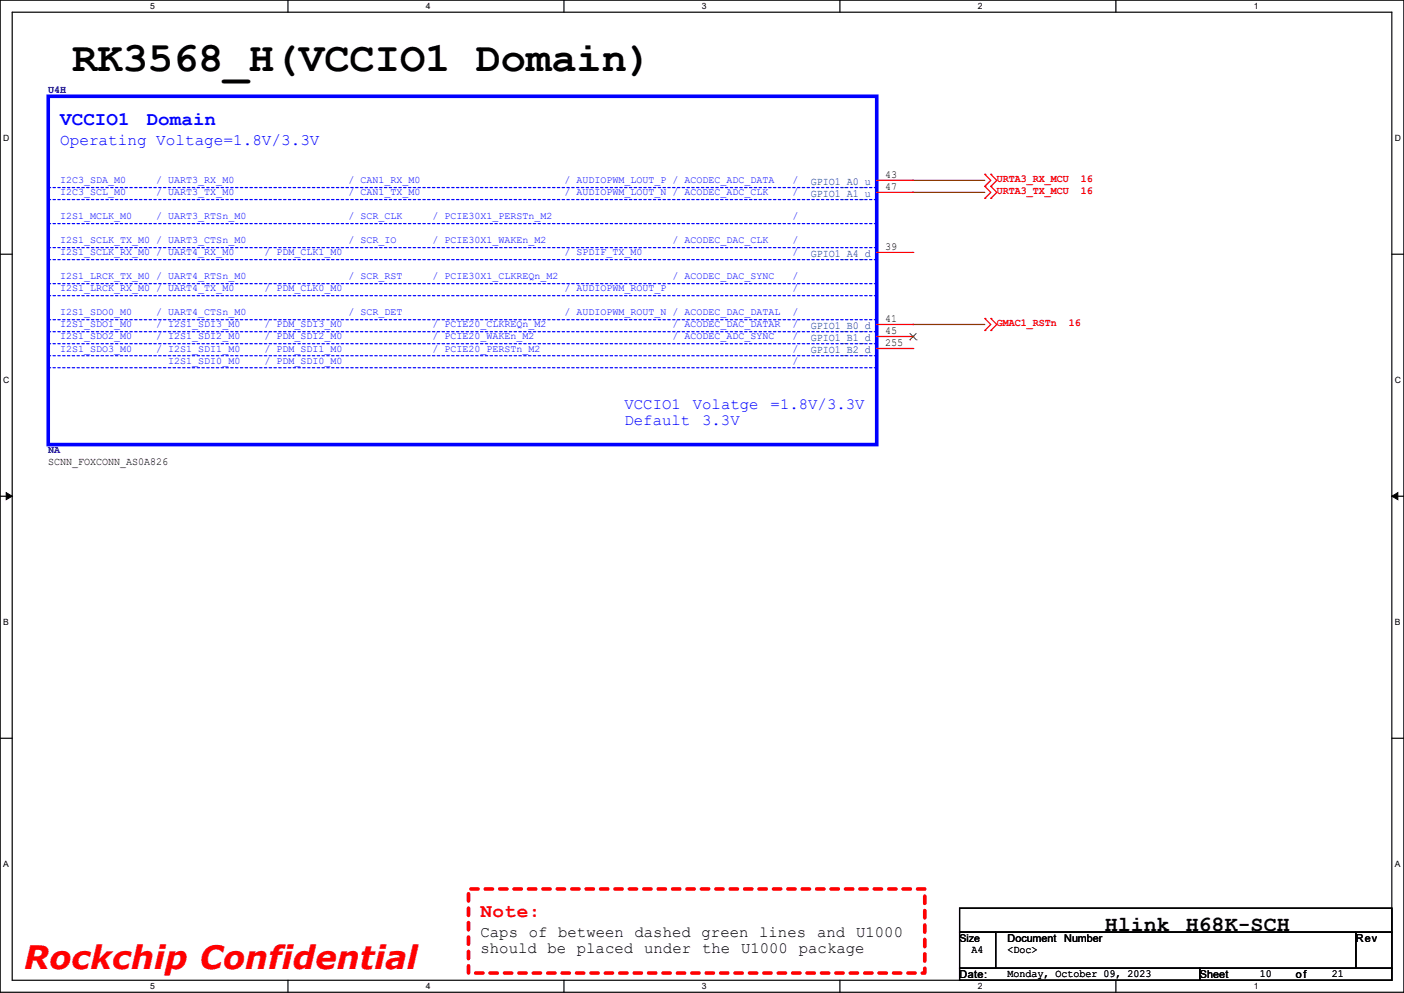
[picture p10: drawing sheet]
<svg xmlns="http://www.w3.org/2000/svg" width="297mm" height="210mm" viewBox="0 0 297 210" stroke-linecap="round" stroke-linejoin="round" font-family="sans-serif">
<defs><g id="words">
<text font-size="8.9" x="15.3" y="15.1">RK3568_H(VCCIO1 Domain)</text>
<text font-size="6.8" fill="#f00" x="5.1" y="205">Rockchip Confidential</text>
<g font-size="4.6">
<text x="233.7" y="196.9">Hlink</text>
<text x="250.8" y="196.9">H68K-SCH</text>
</g>
<g font-size="4.1" fill="#00f">
<text x="12.7" y="26.3">VCCIO1</text>
<text x="31" y="26.3">Domain</text>
</g>
<text font-size="4.1" fill="#f00" x="101.6" y="194">Note:</text>
<text font-size="3.4" fill="#00f" x="12.7" y="30.6">Operating Voltage=1.8V/3.3V</text>
<g font-size="3.3" fill="#00f">
<text x="132.1" y="86.5">VCCIO1</text>
<text x="132.1" y="89.8">Default</text>
<text x="146.6" y="86.5">Volatge</text>
<text x="148.5" y="89.8">3.3V</text>
<text x="163" y="86.5">=1.8V/3.3V</text>
</g>
<g font-size="3.3">
<text x="101.6" y="198.2">Caps of between dashed green lines and U1000</text>
<text x="101.6" y="201.6">should be placed under the U1000 package</text>
</g>
<g font-size="2.3" fill="#000080">
<text x="10.2" y="19.7">U4H</text>
<text x="10.2" y="95.9">NA</text>
</g>
<g font-size="2.3" fill="#004080">
<text x="171.5" y="39.1">GPIO1_A0_u</text>
<text x="171.5" y="41.6">GPIO1_A1_u</text>
<text x="171.5" y="54.3">GPIO1_A4_d</text>
<text x="171.5" y="69.6">GPIO1_B0_d</text>
<text x="171.5" y="72.1">GPIO1_B1_d</text>
<text x="171.5" y="74.6">GPIO1_B2_d</text>
</g>
<g font-size="2.3">
<text x="187.2" y="37.6">43</text>
<text x="187.2" y="40.1">47</text>
<text x="187.2" y="52.8">39</text>
<text x="187.2" y="68.1">41</text>
<text x="187.2" y="70.6">45</text>
<text x="187.2" y="73.2">255</text>
<text x="10.2" y="98.4">SCNN_FOXCONN_AS0A826</text>
<text x="205.5" y="201.5">A4</text>
<text x="213.1" y="199.2">Document</text>
<text x="213.1" y="201.5">&lt;Doc&gt;</text>
<text x="225.1" y="199.2">Number</text>
<text x="286.8" y="199.2">Rev</text>
<text x="203" y="206.8">Date:</text>
<text x="213.1" y="206.6">Monday, October 09, 2023</text>
<text x="253.8" y="206.8">Sheet</text>
<text x="266.5" y="206.6">10</text>
<text x="274.1" y="206.8">of</text>
<text x="281.7" y="206.6">21</text>
</g>
<g font-size="2.3" fill="#f00">
<text x="210.9" y="38.5">URTA3_RX_MCU</text>
<text x="210.9" y="41">URTA3_TX_MCU</text>
<text x="228.6" y="38.5">16</text>
<text x="228.6" y="41">16</text>
<text x="210.9" y="69">GMAC1_RSTn</text>
<text x="226.1" y="69">16</text>
</g>
<text font-size="2.2" x="203" y="199.2">Size</text>
<g font-size="2.1" fill="#00f">
<text x="12.7" y="41.3">I2C3_SCL_M0</text>
<text x="12.7" y="38.8">I2C3_SDA_M0</text>
<text x="33.1" y="41.3">/ UART3_TX_M0</text>
<text x="33.1" y="38.8">/ UART3_RX_M0</text>
<text x="73.7" y="41.3">/ CAN1_TX_M0</text>
<text x="73.7" y="38.8">/ CAN1_RX_M0</text>
<text x="119.4" y="38.8">/ AUDIOPWM_LOUT_P / ACODEC_ADC_DATA</text>
<text x="119.4" y="41.3">/ AUDIOPWM_LOUT_N / ACODEC_ADC_CLK</text>
<text x="167.7" y="41.3">/</text>
<text x="167.7" y="38.8">/</text>
<text x="12.7" y="46.4">I2S1_MCLK_M0</text>
<text x="33.1" y="46.4">/ UART3_RTSn_M0</text>
<text x="73.7" y="46.4">/ SCR_CLK</text>
<text x="91.5" y="46.4">/ PCIE30X1_PERSTn_M2</text>
<text x="167.7" y="46.4">/</text>
<text x="12.7" y="51.5">I2S1_SCLK_TX_M0 / UART3_CTSn_M0</text>
<text x="73.7" y="51.5">/ SCR_IO</text>
<text x="91.5" y="51.5">/ PCIE30X1_WAKEn_M2</text>
<text x="142.3" y="51.5">/ ACODEC_DAC_CLK</text>
<text x="167.7" y="51.5">/</text>
<text x="12.7" y="59.1">I2S1_LRCK_TX_M0 / UART4_RTSn_M0</text>
<text x="12.7" y="54">I2S1_SCLK_RX_M0 / UART4_RX_M0</text>
<text x="55.9" y="54">/ PDM_CLK1_M0</text>
<text x="73.7" y="59.1">/ SCR_RST</text>
<text x="91.5" y="59.1">/ PCIE30X1_CLKREQn_M2</text>
<text x="119.4" y="54">/ SPDIF_TX_M0</text>
<text x="142.3" y="59.1">/ ACODEC_DAC_SYNC</text>
<text x="167.7" y="59.1">/</text>
<text x="167.7" y="54">/</text>
<text x="12.7" y="61.6">I2S1_LRCK_RX_M0 / UART4_TX_M0</text>
<text x="55.9" y="61.6">/ PDM_CLK0_M0</text>
<text x="119.4" y="61.6">/ AUDIOPWM_ROUT_P</text>
<text x="167.7" y="61.6">/</text>
<text x="12.7" y="69.3">I2S1_SDO1_M0</text>
<text x="12.7" y="66.7">I2S1_SDO0_M0</text>
<text x="12.7" y="71.8">I2S1_SDO2_M0</text>
<text x="33.1" y="71.8">/ I2S1_SDI2_M0</text>
<text x="33.1" y="69.3">/ I2S1_SDI3_M0</text>
<text x="33.1" y="66.7">/ UART4_CTSn_M0</text>
<text x="55.9" y="69.3">/ PDM_SDI3_M0</text>
<text x="55.9" y="71.8">/ PDM_SDI2_M0</text>
<text x="73.7" y="66.7">/ SCR_DET</text>
<text x="91.5" y="69.3">/ PCIE20_CLKREQn_M2</text>
<text x="91.5" y="71.8">/ PCIE20_WAKEn_M2</text>
<text x="119.4" y="66.7">/ AUDIOPWM_ROUT_N / ACODEC_DAC_DATAL</text>
<text x="142.3" y="71.8">/ ACODEC_ADC_SYNC</text>
<text x="142.3" y="69.3">/ ACODEC_DAC_DATAR</text>
<text x="167.7" y="69.3">/</text>
<text x="167.7" y="66.7">/</text>
<text x="167.7" y="71.8">/</text>
<text x="12.7" y="74.3">I2S1_SDO3_M0</text>
<text x="33.1" y="74.3">/ I2S1_SDI1_M0</text>
<text x="35.6" y="76.9">I2S1_SDI0_M0</text>
<text x="55.9" y="74.3">/ PDM_SDI1_M0</text>
<text x="55.9" y="76.9">/ PDM_SDI0_M0</text>
<text x="91.5" y="74.3">/ PCIE20_PERSTn_M2</text>
<text x="167.7" y="74.3">/</text>
<text x="167.7" y="76.9">/</text>
</g>
<g font-size="1.8">
<text x="31.8" y="1.9">5</text>
<text x="90.1" y="1.9">4</text>
<text x="148.5" y="1.9">3</text>
<text x="206.8" y="1.9">2</text>
<text x="265.2" y="1.9">1</text>
<text x=".7" y="29.8">D</text>
<text x="295.1" y="29.8">D</text>
<text x=".7" y="80.9">C</text>
<text x="295.1" y="80.9">C</text>
<text x=".7" y="132.1">B</text>
<text x="295.1" y="132.1">B</text>
<text x=".7" y="183.3">A</text>
<text x="295.1" y="183.3">A</text>
<text x="31.8" y="209.2">5</text>
<text x="90.1" y="209.2">4</text>
<text x="148.5" y="209.2">3</text>
<text x="206.8" y="209.2">2</text>
<text x="265.2" y="209.2">1</text>
</g>
</g></defs>
<path d="M0 0h297v209.8h-297zM2.6 2.6h291.8v204.7h-291.8z" fill="none" stroke="#000" stroke-width=".25"/>
<g fill="#fff">
<path d="M31.7 .3h1v2h-1z"/>
<path d="M31.7 207.6h1v2h-1z"/>
</g>
<path d="M60.9 0v2.6M60.9 207.3v2.5" fill="none" stroke="#000" stroke-width=".25"/>
<g fill="#fff">
<path d="M90.1 .3h1v2h-1z"/>
<path d="M90.1 207.6h1v2h-1z"/>
</g>
<path d="M119.3 0v2.6M119.3 207.3v2.5" fill="none" stroke="#000" stroke-width=".25"/>
<g fill="#fff">
<path d="M148.5 .3h.9v2h-.9z"/>
<path d="M148.5 207.6h.9v2h-.9z"/>
</g>
<path d="M177.7 0v2.6M177.7 207.3v2.5" fill="none" stroke="#000" stroke-width=".25"/>
<g fill="#fff">
<path d="M206.8 .3h1v2h-1z"/>
<path d="M206.8 207.6h1v2h-1z"/>
</g>
<path d="M236.1 0v2.6M236.1 207.3v2.5" fill="none" stroke="#000" stroke-width=".25"/>
<g fill="#fff">
<path d="M265.2 .3h1v2h-1z"/>
<path d="M265.2 207.6h1v2h-1z"/>
<path d="M.7 28.2h1.2v1.9h-1.2z"/>
<path d="M295.1 28.2h1.2v1.9h-1.2z"/>
<path d="M.7 79.3h1.2v2h-1.2z"/>
<path d="M295.1 79.3h1.2v2h-1.2z"/>
</g>
<path d="M0 53.8h2.6M294.4 53.8h2.6" fill="none" stroke="#000" stroke-width=".25"/>
<g fill="#fff">
<path d="M.7 130.5h1.2v2h-1.2z"/>
<path d="M295.1 130.5h1.1v2h-1.1z"/>
</g>
<path d="M0 104.9h2.6M294.4 104.9h2.6" fill="none" stroke="#000" stroke-width=".25"/>
<path d="M1.3 104.2l1.3 .7-1.3 .8zM294.4 104.9l1.3-.7v1.5z" fill="#000" stroke="#000" stroke-width=".21"/>
<g fill="#fff">
<path d="M.7 181.7h1.2v2h-1.2z"/>
<path d="M295.1 181.7h1.1v2h-1.1z"/>
</g>
<path d="M0 156.1h2.6M294.4 156.1h2.6M203 192.1h91.4v5h-91.4zM203 197.1h7.6v7.7h-7.6zM210.6 197.1h76.2v7.7h-76.2zM286.8 197.1h7.6v7.7h-7.6zM203 204.8h50.8v2.5h-50.8zM253.8 204.8h40.6v2.5h-40.6z" fill="none" stroke="#000" stroke-width=".25"/>
<path d="M99.1 188h96.5v17.8h-96.5z" fill="none" stroke="#f00" stroke-width=".76" stroke-dasharray="1.5 1.5"/>
<path d="M193.1 38.1h.1M193.1 38.1h15.2M193.1 40.7h.1M193.1 40.7h15.2M193.1 68.6h.1M193.1 68.6h15.2" fill="none" stroke="#800040" stroke-width=".25"/>
<g fill="none" stroke="#f00" stroke-width=".25">
<path d="M185.5 38.1h7.6M193.1 38.1h.1M208.3 39.4h.1M208.3 36.9h.1M208.3 36.9l1.3 1.2-1.3 1.3M208.3 39.4l1.3 1.3-1.3 1.3M209.6 39.4h.1M209.6 36.9h.1M209.6 36.9l1.3 1.2-1.3 1.3M209.6 39.4l1.3 1.3-1.3 1.3M185.5 40.7h7.6M185.5 53.4h7.6"/>
<path d="M193.1 40.7h.1M193.1 53.4h.1M208.3 42h.1M209.6 42h.1M185.5 68.6h7.6M185.5 71.2h7.6M185.5 73.7h7.6M193.1 68.6h.1M193.1 71.2h.1M193.1 73.7h.1M208.3 69.9h.1M208.3 67.4h.1"/>
<path d="M208.3 67.4l1.3 1.2-1.3 1.3M209.6 69.9h.1M209.6 67.4h.1M209.6 67.4l1.3 1.2-1.3 1.3"/>
</g>
<g fill="none" stroke="#00f" stroke-width=".25" stroke-dasharray=".5 .5">
<path d="M10.2 39.7h.1M185.5 39.7h-175.3M10.2 42.2h.1M10.2 47.3h.1M10.2 52.4h.1M10.2 60h.1M10.2 54.9h.1M185.5 42.2h-175.3M185.5 47.3h-175.3M185.5 52.4h-175.3M185.5 60h-175.3M185.5 54.9h-175.3"/>
<path d="M10.2 62.5h.1M10.2 67.6h.1M10.2 70.1h.1M10.2 72.7h.1M10.2 75.2h.1M10.2 77.8h.1M185.5 62.5h-175.3M185.5 67.6h-175.3M185.5 70.1h-175.3M185.5 72.7h-175.3M185.5 75.2h-175.3M185.5 77.8h-175.3"/>
</g>
<path d="M10.2 20.4h175.3v73.6h-175.3z" fill="none" stroke="#00f" stroke-width=".76"/>
<path d="M192.4 71.9h.1M192.4 70.5l1.5 1.4M193.9 71.9h.1M193.9 70.5l-1.5 1.4" fill="none" stroke="#804000" stroke-width=".21"/>
<use href="#words"/>
</svg>
